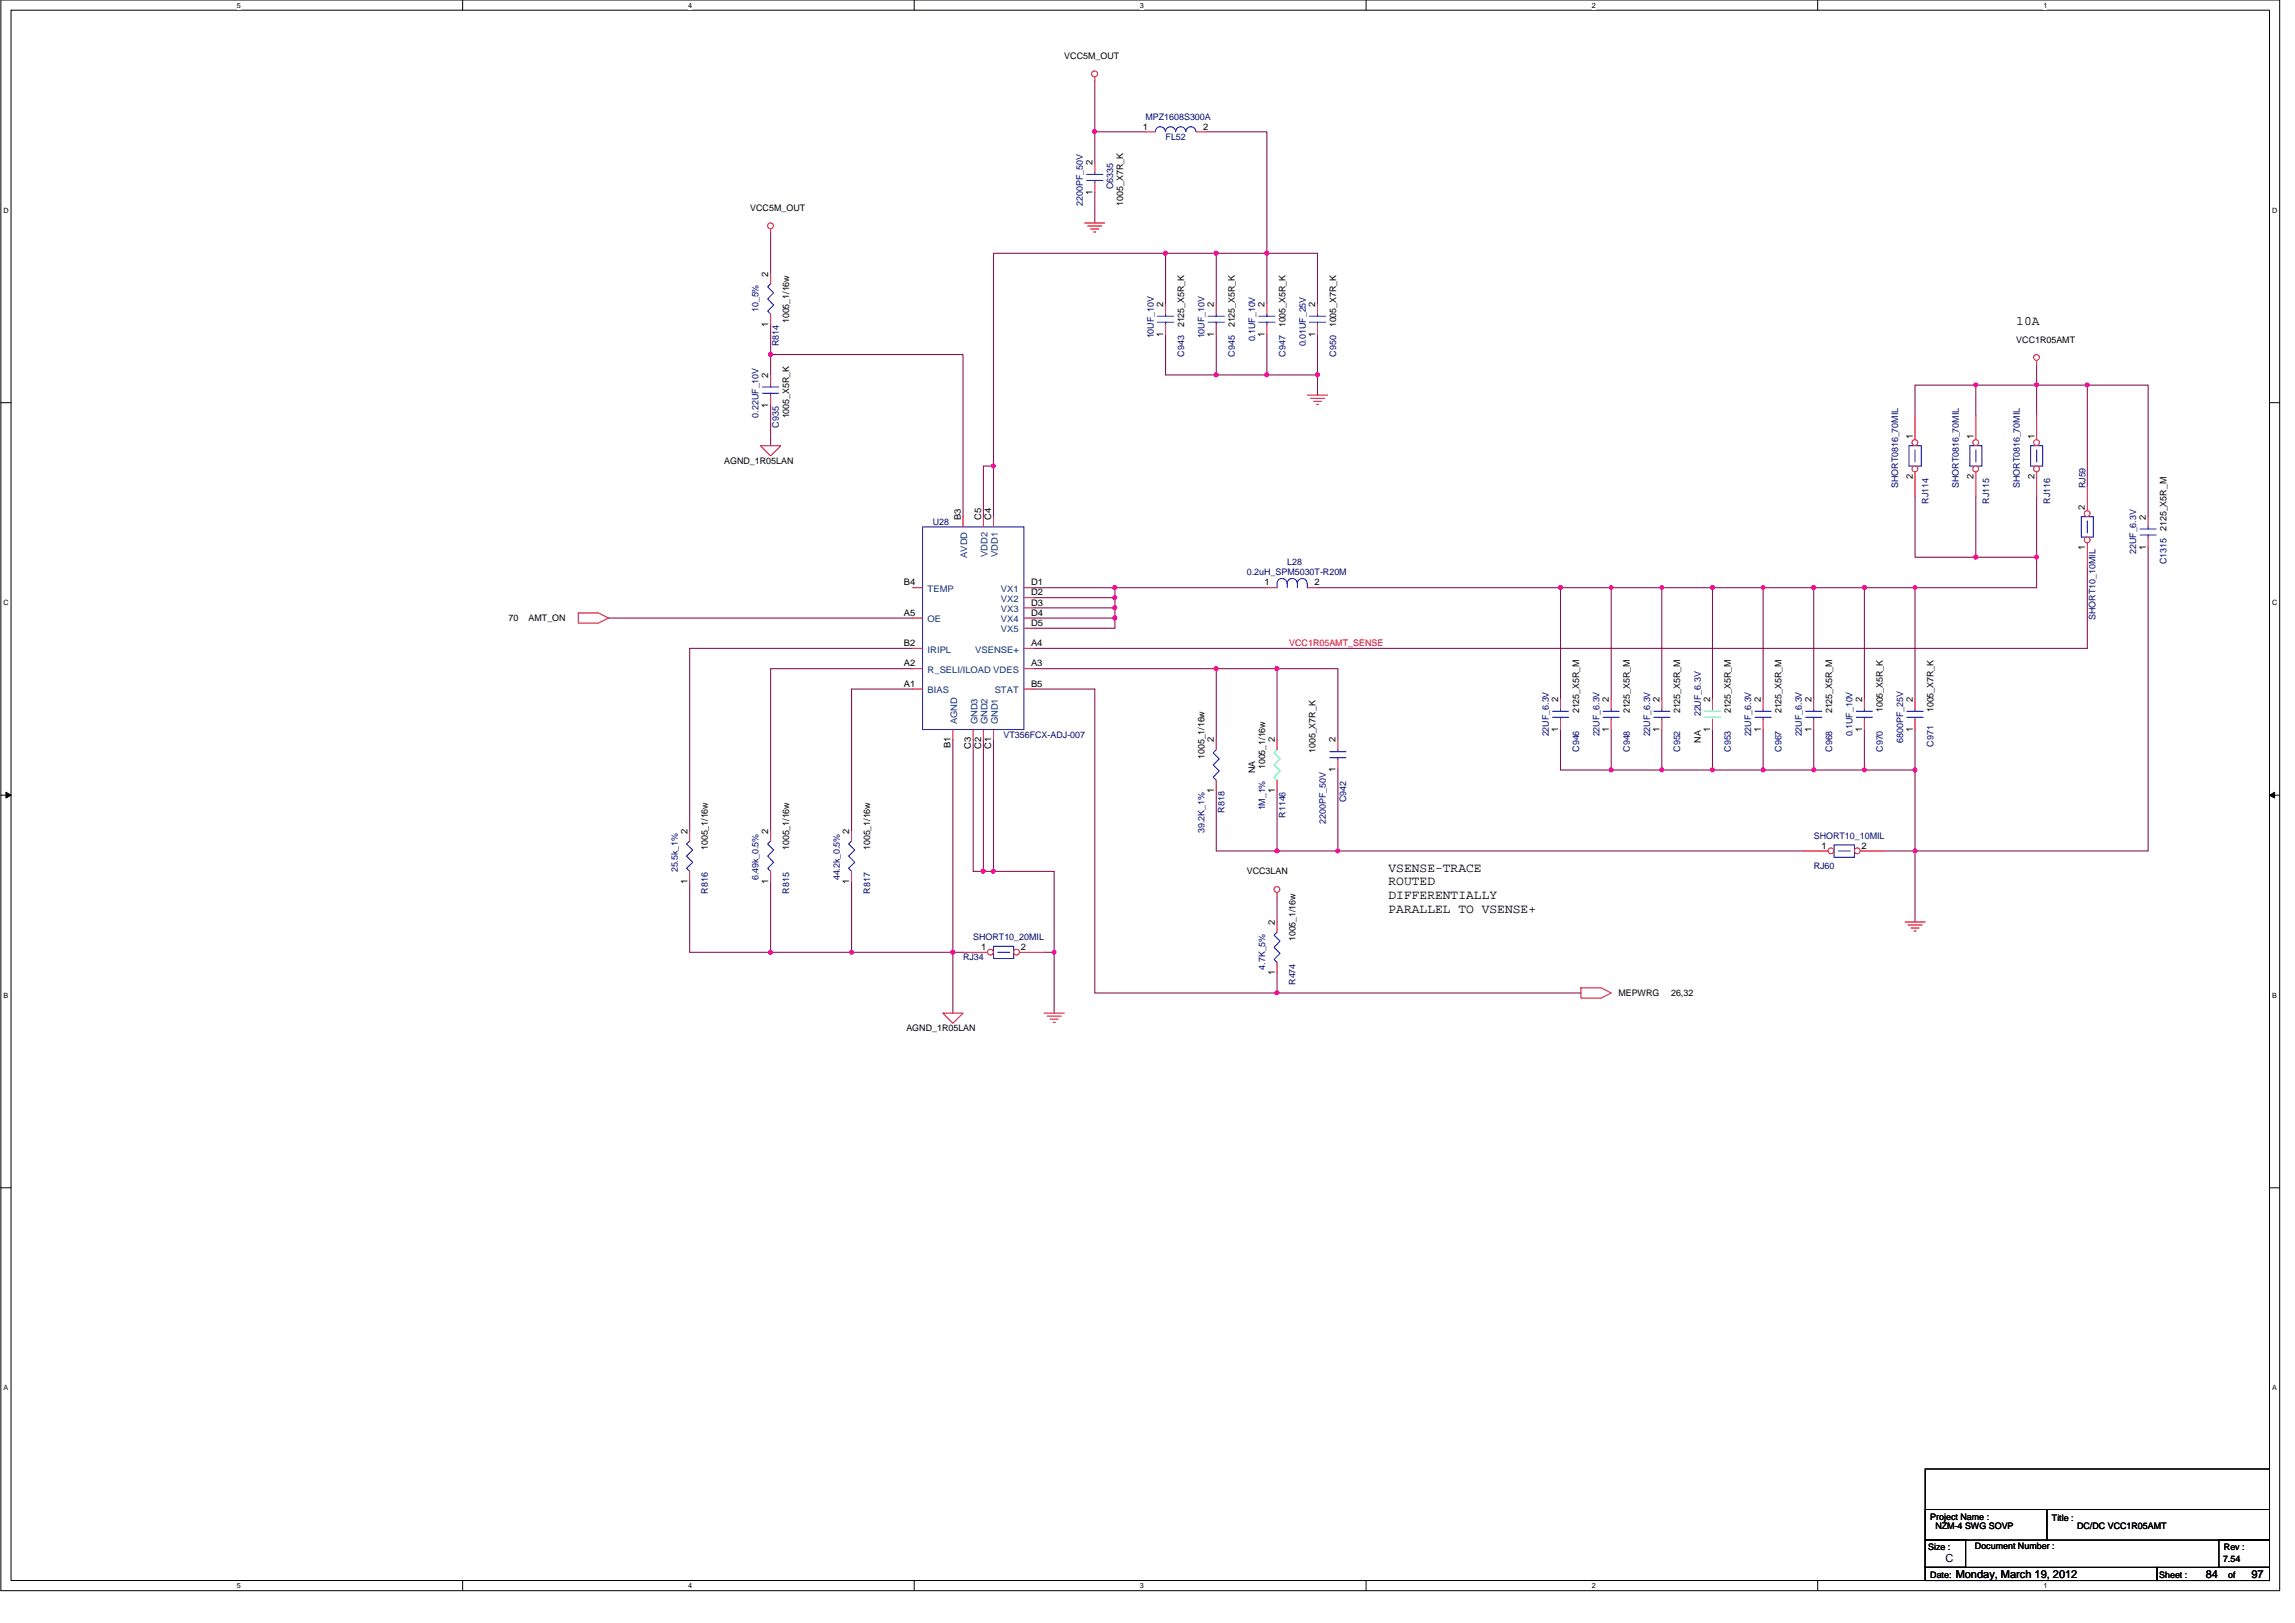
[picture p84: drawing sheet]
<svg xmlns="http://www.w3.org/2000/svg" width="420mm" height="297mm" viewBox="0 0 420 297" stroke-linecap="round" stroke-linejoin="round" font-family="sans-serif">
<defs><g id="words">
<g font-size="2.4">
<text x="369.1" y="59.4">10A</text>
<text x="254.2" y="159.5">VSENSE-TRACE</text>
<text x="254.2" y="162.1">ROUTED</text>
<text x="254.2" y="164.6">DIFFERENTIALLY</text>
<text x="254.2" y="167.1">PARALLEL TO VSENSE+</text>
</g>
<g font-size="2">
<text x="356.2" y="285.8">C</text>
<text x="358" y="288.8">Monday, March 19, 2012</text>
<text x="403.8" y="288.8">84</text>
<text x="412.2" y="288.8">97</text>
</g>
<g font-size="1.7">
<text x="194.8" y="10.8">VCC5M_OUT</text>
<text x="209.2" y="23.7">1</text>
<text x="220.3" y="23.7">2</text>
<text x="200" y="35.7" transform="rotate(-90 200 35.7)">1</text>
<text x="200" y="30.2" transform="rotate(-90 200 30.2)">2</text>
<text x="137.4" y="38.6">VCC5M_OUT</text>
<text x="205.6" y="37.6" transform="rotate(-90 205.6 37.6)">1005_X7R_K</text>
<text x="140.7" y="50.6" transform="rotate(-90 140.7 50.6)">2</text>
<text x="140.7" y="59.8" transform="rotate(-90 140.7 59.8)">1</text>
<text x="144.5" y="59.1" transform="rotate(-90 144.5 59.1)">1005_1/16w</text>
<text x="213" y="56.2" transform="rotate(-90 213 56.2)">2</text>
<text x="216.8" y="59.9" transform="rotate(-90 216.8 59.9)">2125_X5R_K</text>
<text x="222.2" y="56.2" transform="rotate(-90 222.2 56.2)">2</text>
<text x="226" y="59.9" transform="rotate(-90 226 59.9)">2125_X5R_K</text>
<text x="231.5" y="56.2" transform="rotate(-90 231.5 56.2)">2</text>
<text x="235.3" y="59.9" transform="rotate(-90 235.3 59.9)">1005_X5R_K</text>
<text x="240.8" y="56.2" transform="rotate(-90 240.8 56.2)">2</text>
<text x="244.6" y="59.9" transform="rotate(-90 244.6 59.9)">1005_X7R_K</text>
<text x="213" y="61.6" transform="rotate(-90 213 61.6)">1</text>
<text x="222.2" y="61.6" transform="rotate(-90 222.2 61.6)">1</text>
<text x="231.5" y="61.6" transform="rotate(-90 231.5 61.6)">1</text>
<text x="240.8" y="61.6" transform="rotate(-90 240.8 61.6)">1</text>
<text x="369.1" y="62.7">VCC1R05AMT</text>
<text x="140.7" y="69.2" transform="rotate(-90 140.7 69.2)">2</text>
<text x="140.7" y="74.6" transform="rotate(-90 140.7 74.6)">1</text>
<text x="144.5" y="76.6" transform="rotate(-90 144.5 76.6)">1005_X5R_K</text>
<text x="350.2" y="80.3" transform="rotate(-90 350.2 80.3)">1</text>
<text x="361.3" y="80.3" transform="rotate(-90 361.3 80.3)">1</text>
<text x="372.4" y="80.3" transform="rotate(-90 372.4 80.3)">1</text>
<text x="132.6" y="84.9">AGND_1R05LAN</text>
<text x="350.2" y="87.6" transform="rotate(-90 350.2 87.6)">2</text>
<text x="361.3" y="87.6" transform="rotate(-90 361.3 87.6)">2</text>
<text x="372.4" y="87.6" transform="rotate(-90 372.4 87.6)">2</text>
<text x="175.9" y="95.1" transform="rotate(-90 175.9 95.1)">B3</text>
<text x="179.6" y="95.1" transform="rotate(-90 179.6 95.1)">C5</text>
<text x="181.5" y="95.1" transform="rotate(-90 181.5 95.1)">C4</text>
<text x="381.7" y="93.3" transform="rotate(-90 381.7 93.3)">2</text>
<text x="392.8" y="95.1" transform="rotate(-90 392.8 95.1)">2</text>
<text x="381.7" y="100.6" transform="rotate(-90 381.7 100.6)">1</text>
<text x="392.8" y="100.6" transform="rotate(-90 392.8 100.6)">1</text>
<text x="396.7" y="97.2" transform="rotate(-90 396.7 97.2)">2125_X5R_M</text>
<text x="165.5" y="107.1">B4</text>
<text x="188.8" y="107.1">D1</text>
<text x="231.5" y="107.1">1</text>
<text x="240.7" y="107.1">2</text>
<text x="93.1" y="113.7">70</text>
<text x="96.8" y="113.7">AMT_ON</text>
<text x="165.5" y="112.7">A5</text>
<text x="188.8" y="109">D2</text>
<text x="188.8" y="110.8">D3</text>
<text x="188.8" y="112.7">D4</text>
<text x="165.5" y="118.2">B2</text>
<text x="188.8" y="118.2">A4</text>
<text x="188.8" y="114.6">D5</text>
<text x="165.5" y="122">A2</text>
<text x="165.5" y="125.7">A1</text>
<text x="188.8" y="122">A3</text>
<text x="188.8" y="125.7">B5</text>
<text x="285.3" y="128.5" transform="rotate(-90 285.3 128.5)">2</text>
<text x="289.1" y="130.6" transform="rotate(-90 289.1 130.6)">2125_X5R_M</text>
<text x="294.5" y="128.5" transform="rotate(-90 294.5 128.5)">2</text>
<text x="298.4" y="130.6" transform="rotate(-90 298.4 130.6)">2125_X5R_M</text>
<text x="303.8" y="128.5" transform="rotate(-90 303.8 128.5)">2</text>
<text x="307.6" y="130.6" transform="rotate(-90 307.6 130.6)">2125_X5R_M</text>
<text x="313.1" y="128.5" transform="rotate(-90 313.1 128.5)">2</text>
<text x="316.9" y="130.6" transform="rotate(-90 316.9 130.6)">2125_X5R_M</text>
<text x="322.4" y="128.5" transform="rotate(-90 322.4 128.5)">2</text>
<text x="326.2" y="130.6" transform="rotate(-90 326.2 130.6)">2125_X5R_M</text>
<text x="331.6" y="128.5" transform="rotate(-90 331.6 128.5)">2</text>
<text x="335.4" y="130.6" transform="rotate(-90 335.4 130.6)">2125_X5R_M</text>
<text x="340.9" y="128.5" transform="rotate(-90 340.9 128.5)">2</text>
<text x="344.7" y="130.3" transform="rotate(-90 344.7 130.3)">1005_X5R_K</text>
<text x="350.2" y="128.5" transform="rotate(-90 350.2 128.5)">2</text>
<text x="354" y="130.3" transform="rotate(-90 354 130.3)">1005_X7R_K</text>
<text x="174" y="136.9" transform="rotate(-90 174 136.9)">B1</text>
<text x="177.7" y="137" transform="rotate(-90 177.7 137)">C3</text>
<text x="179.6" y="137" transform="rotate(-90 179.6 137)">C2</text>
<text x="181.5" y="137" transform="rotate(-90 181.5 137)">C1</text>
<text x="222.2" y="135.9" transform="rotate(-90 222.2 135.9)">2</text>
<text x="233.4" y="135.9" transform="rotate(-90 233.4 135.9)">2</text>
<text x="240.9" y="137.8" transform="rotate(-90 240.9 137.8)">1005_X7R_K</text>
<text x="244.5" y="135.9" transform="rotate(-90 244.5 135.9)">2</text>
<text x="285.3" y="133.9" transform="rotate(-90 285.3 133.9)">1</text>
<text x="294.5" y="133.9" transform="rotate(-90 294.5 133.9)">1</text>
<text x="303.8" y="133.9" transform="rotate(-90 303.8 133.9)">1</text>
<text x="311.4" y="135.9" transform="rotate(-90 311.4 135.9)">NA</text>
<text x="313.1" y="133.9" transform="rotate(-90 313.1 133.9)">1</text>
<text x="322.4" y="133.9" transform="rotate(-90 322.4 133.9)">1</text>
<text x="331.6" y="133.9" transform="rotate(-90 331.6 133.9)">1</text>
<text x="340.9" y="133.9" transform="rotate(-90 340.9 133.9)">1</text>
<text x="350.2" y="133.9" transform="rotate(-90 350.2 133.9)">1</text>
<text x="220.5" y="138.9" transform="rotate(-90 220.5 138.9)">1005_1/16w</text>
<text x="229.8" y="141.5" transform="rotate(-90 229.8 141.5)">NA</text>
<text x="231.6" y="140.8" transform="rotate(-90 231.6 140.8)">1005_1/16w</text>
<text x="244.5" y="141.4" transform="rotate(-90 244.5 141.4)">1</text>
<text x="222.2" y="145.1" transform="rotate(-90 222.2 145.1)">1</text>
<text x="233.4" y="145.1" transform="rotate(-90 233.4 145.1)">1</text>
<text x="125.8" y="152.6" transform="rotate(-90 125.8 152.6)">2</text>
<text x="129.6" y="155.6" transform="rotate(-90 129.6 155.6)">1005_1/16w</text>
<text x="140.7" y="152.6" transform="rotate(-90 140.7 152.6)">2</text>
<text x="144.5" y="155.6" transform="rotate(-90 144.5 155.6)">1005_1/16w</text>
<text x="155.5" y="152.6" transform="rotate(-90 155.5 152.6)">2</text>
<text x="159.3" y="155.6" transform="rotate(-90 159.3 155.6)">1005_1/16w</text>
<text x="333.5" y="155.3">1</text>
<text x="340.8" y="155.3">2</text>
<text x="125.8" y="161.8" transform="rotate(-90 125.8 161.8)">1</text>
<text x="140.7" y="161.8" transform="rotate(-90 140.7 161.8)">1</text>
<text x="155.5" y="161.8" transform="rotate(-90 155.5 161.8)">1</text>
<text x="228.3" y="160">VCC3LAN</text>
<text x="179.6" y="173.9">1</text>
<text x="186.9" y="173.9">2</text>
<text x="233.4" y="169.3" transform="rotate(-90 233.4 169.3)">2</text>
<text x="237.2" y="172.3" transform="rotate(-90 237.2 172.3)">1005_1/16w</text>
<text x="233.4" y="178.4" transform="rotate(-90 233.4 178.4)">1</text>
<text x="296.3" y="182.3">MEPWRG</text>
<text x="305.9" y="182.3">26,32</text>
<text x="165.9" y="188.8">AGND_1R05LAN</text>
<text x="353.4" y="278.1">Project Name :</text>
<text x="354.3" y="279.8">NZM-4 SWG SOVP</text>
<text x="375.7" y="278.3">Title :</text>
<text x="380.3" y="279.8">DC/DC VCC1R05AMT</text>
<text x="353" y="283.7">Size :</text>
<text x="361.6" y="283.5">Document Number :</text>
<text x="407" y="285.9">7.54</text>
<text x="407.1" y="283.7">Rev :</text>
<text x="353.4" y="288.7">Date:</text>
<text x="395.3" y="288.7">Sheet :</text>
<text x="407.9" y="288.7">of</text>
</g>
<g font-size="1.7" fill="#000080">
<text x="209.7" y="21.9">MPZ1608S300A</text>
<text x="213.4" y="25.6">FL52</text>
<text x="203.8" y="34.7" transform="rotate(-90 203.8 34.7)">C6335</text>
<text x="198.2" y="37.6" transform="rotate(-90 198.2 37.6)">2200PF_50V</text>
<text x="138.9" y="57.1" transform="rotate(-90 138.9 57.1)">10_5%</text>
<text x="142.6" y="63.4" transform="rotate(-90 142.6 63.4)">R814</text>
<text x="211.2" y="61.9" transform="rotate(-90 211.2 61.9)">10UF_10V</text>
<text x="216.8" y="65.3" transform="rotate(-90 216.8 65.3)">C943</text>
<text x="220.5" y="61.9" transform="rotate(-90 220.5 61.9)">10UF_10V</text>
<text x="226" y="65.3" transform="rotate(-90 226 65.3)">C945</text>
<text x="229.8" y="62.5" transform="rotate(-90 229.8 62.5)">0.1UF_10V</text>
<text x="235.3" y="65.3" transform="rotate(-90 235.3 65.3)">C947</text>
<text x="239" y="63.4" transform="rotate(-90 239 63.4)">0.01UF_25V</text>
<text x="244.6" y="65.3" transform="rotate(-90 244.6 65.3)">C950</text>
<text x="138.9" y="76.4" transform="rotate(-90 138.9 76.4)">0.22UF_10V</text>
<text x="142.6" y="78.3" transform="rotate(-90 142.6 78.3)">C935</text>
<text x="347.5" y="89.4" transform="rotate(-90 347.5 89.4)">SHORT0816_70MIL</text>
<text x="358.6" y="89.4" transform="rotate(-90 358.6 89.4)">SHORT0816_70MIL</text>
<text x="369.8" y="89.4" transform="rotate(-90 369.8 89.4)">SHORT0816_70MIL</text>
<text x="381.8" y="89.4" transform="rotate(-90 381.8 89.4)">RJ59</text>
<text x="353" y="92.2" transform="rotate(-90 353 92.2)">RJ114</text>
<text x="364.2" y="92.2" transform="rotate(-90 364.2 92.2)">RJ115</text>
<text x="375.3" y="92.2" transform="rotate(-90 375.3 92.2)">RJ116</text>
<text x="170.8" y="96.1">U28</text>
<text x="391.1" y="101.4" transform="rotate(-90 391.1 101.4)">22UF_6.3V</text>
<text x="228.3" y="105.3">0.2uH_SPM5030T-R20M</text>
<text x="235.7" y="103.5">L28</text>
<text x="396.7" y="103.3" transform="rotate(-90 396.7 103.3)">C1315</text>
<text x="383.7" y="113.5" transform="rotate(-90 383.7 113.5)">SHORT10_10MIL</text>
<text x="311.4" y="131.1" transform="rotate(-90 311.4 131.1)">22UF_6.3V</text>
<text x="183.7" y="135">VT356FCX-ADJ-007</text>
<text x="283.5" y="134.8" transform="rotate(-90 283.5 134.8)">22UF_6.3V</text>
<text x="289.1" y="137.6" transform="rotate(-90 289.1 137.6)">C946</text>
<text x="292.8" y="134.8" transform="rotate(-90 292.8 134.8)">22UF_6.3V</text>
<text x="298.4" y="137.6" transform="rotate(-90 298.4 137.6)">C948</text>
<text x="302.1" y="134.8" transform="rotate(-90 302.1 134.8)">22UF_6.3V</text>
<text x="307.6" y="137.6" transform="rotate(-90 307.6 137.6)">C952</text>
<text x="316.9" y="137.6" transform="rotate(-90 316.9 137.6)">C953</text>
<text x="320.6" y="134.8" transform="rotate(-90 320.6 134.8)">22UF_6.3V</text>
<text x="326.2" y="137.6" transform="rotate(-90 326.2 137.6)">C967</text>
<text x="329.9" y="134.8" transform="rotate(-90 329.9 134.8)">22UF_6.3V</text>
<text x="335.4" y="137.6" transform="rotate(-90 335.4 137.6)">C968</text>
<text x="339.2" y="134.8" transform="rotate(-90 339.2 134.8)">0.1UF_10V</text>
<text x="344.7" y="137.6" transform="rotate(-90 344.7 137.6)">C970</text>
<text x="348.4" y="135.9" transform="rotate(-90 348.4 135.9)">6800PF_25V</text>
<text x="354" y="136.7" transform="rotate(-90 354 136.7)">C971</text>
<text x="224.2" y="148.7" transform="rotate(-90 224.2 148.7)">R818</text>
<text x="231.6" y="148.3" transform="rotate(-90 231.6 148.3)">1M_1%</text>
<text x="235.3" y="149.6" transform="rotate(-90 235.3 149.6)">R1146</text>
<text x="246.5" y="146.9" transform="rotate(-90 246.5 146.9)">C942</text>
<text x="220.5" y="152.4" transform="rotate(-90 220.5 152.4)">39.2K_1%</text>
<text x="242.7" y="150.7" transform="rotate(-90 242.7 150.7)">2200PF_50V</text>
<text x="332.1" y="153.5">SHORT10_10MIL</text>
<text x="124.1" y="159.6" transform="rotate(-90 124.1 159.6)">25.5k_1%</text>
<text x="138.9" y="161.1" transform="rotate(-90 138.9 161.1)">6.49k_0.5%</text>
<text x="153.7" y="161.1" transform="rotate(-90 153.7 161.1)">44.2k_0.5%</text>
<text x="332.1" y="159.1">RJ60</text>
<text x="129.6" y="163.5" transform="rotate(-90 129.6 163.5)">R816</text>
<text x="144.5" y="163.5" transform="rotate(-90 144.5 163.5)">R815</text>
<text x="159.3" y="163.5" transform="rotate(-90 159.3 163.5)">R817</text>
<text x="178.2" y="172.1">SHORT10_20MIL</text>
<text x="176.3" y="175.8">RJ34</text>
<text x="231.6" y="177.5" transform="rotate(-90 231.6 177.5)">4.7K_5%</text>
<text x="237.2" y="180.3" transform="rotate(-90 237.2 180.3)">R474</text>
</g>
<g font-size="1.7" fill="#004080">
<text x="180.8" y="101.9" transform="rotate(-90 180.8 101.9)">VDD2</text>
<text x="182.7" y="101.9" transform="rotate(-90 182.7 101.9)">VDD1</text>
<text x="177.1" y="102.1" transform="rotate(-90 177.1 102.1)">AVDD</text>
<text x="169.8" y="108.3">TEMP</text>
<text x="169.8" y="113.9">OE</text>
<text x="183.2" y="108.3">VX1</text>
<text x="183.2" y="110.2">VX2</text>
<text x="183.2" y="112">VX3</text>
<text x="183.2" y="113.9">VX4</text>
<text x="169.8" y="119.4">IRIPL</text>
<text x="178.6" y="119.4">VSENSE+</text>
<text x="183.2" y="115.7">VX5</text>
<text x="169.8" y="123.1">R_SELI/ILOAD VDES</text>
<text x="169.8" y="126.9">BIAS</text>
<text x="182.1" y="126.9">STAT</text>
<text x="175.2" y="132.6" transform="rotate(-90 175.2 132.6)">AGND</text>
<text x="178.9" y="132.6" transform="rotate(-90 178.9 132.6)">GND3</text>
<text x="180.8" y="132.6" transform="rotate(-90 180.8 132.6)">GND2</text>
<text x="182.7" y="132.6" transform="rotate(-90 182.7 132.6)">GND1</text>
</g>
<text font-size="1.7" fill="#f00" x="236" y="118.3">VCC1R05AMT_SENSE</text>
<g font-size="1.3">
<text x="43.3" y="1.4">5</text>
<text x="126" y="1.4">4</text>
<text x="208.7" y="1.4">3</text>
<text x="291.4" y="1.4">2</text>
<text x="374.1" y="1.4">1</text>
<text x=".6" y="38.9">D</text>
<text x="416" y="38.9">D</text>
<text x=".6" y="110.8">C</text>
<text x="416" y="110.8">C</text>
<text x=".6" y="182.6">B</text>
<text x="416" y="182.6">B</text>
<text x=".6" y="254.5">A</text>
<text x="416" y="254.5">A</text>
<text x="43.3" y="290.7">5</text>
<text x="126" y="290.7">4</text>
<text x="208.7" y="290.7">3</text>
<text x="291.4" y="290.7">2</text>
<text x="374.1" y="290.7">1</text>
</g>
</g></defs>
<path d="M.2 0h417.2v291.1h-417.2zM2 1.9h413.5v287.4h-413.5z" fill="none" stroke="#000" stroke-width=".18"/>
<g fill="#fff">
<path d="M43.3 .2h.8v1.5h-.8z"/>
<path d="M43.3 289.5h.8v1.5h-.8z"/>
</g>
<path d="M84.7 0v1.9M84.7 289.3v1.8" fill="none" stroke="#000" stroke-width=".18"/>
<g fill="#fff">
<path d="M126 .2h.7v1.5h-.7z"/>
<path d="M126 289.5h.7v1.5h-.7z"/>
</g>
<path d="M167.4 0v1.9M167.4 289.3v1.8" fill="none" stroke="#000" stroke-width=".18"/>
<g fill="#fff">
<path d="M208.7 .2h.7v1.5h-.7z"/>
<path d="M208.7 289.5h.7v1.5h-.7z"/>
</g>
<path d="M250.1 0v1.9M250.1 289.3v1.8" fill="none" stroke="#000" stroke-width=".18"/>
<g fill="#fff">
<path d="M291.4 .2h.7v1.5h-.7z"/>
<path d="M291.4 289.5h.7v1.5h-.7z"/>
</g>
<path d="M332.8 0v1.9M332.8 289.3v1.8" fill="none" stroke="#000" stroke-width=".18"/>
<g fill="#fff">
<path d="M374.1 .2h.7v1.5h-.7z"/>
<path d="M374.1 289.5h.7v1.5h-.7z"/>
<path d="M.6 37.8h1v1.4h-1z"/>
<path d="M416 37.8h.9v1.4h-.9z"/>
<path d="M.6 109.6h1v1.5h-1z"/>
<path d="M416 109.6h.9v1.5h-.9z"/>
</g>
<path d="M.2 73.7h1.8M415.5 73.7h1.9" fill="none" stroke="#000" stroke-width=".18"/>
<g fill="#fff">
<path d="M.6 181.4h.9v1.5h-.9z"/>
<path d="M416 181.4h.8v1.5h-.8z"/>
</g>
<path d="M.2 145.5h1.8M415.5 145.5h1.9" fill="none" stroke="#000" stroke-width=".18"/>
<path d="M1.1 145l.9 .5-.9 .5zM415.5 145.5l.9-.5v1z" fill="#000" stroke="#000" stroke-width=".18"/>
<g fill="#fff">
<path d="M.6 253.3h.8v1.5h-.8z"/>
<path d="M416 253.3h.8v1.5h-.8z"/>
</g>
<path d="M.2 217.4h1.8M415.5 217.4h1.9M352.5 276.3h22.2v5.6h-22.2zM352.5 268.9h63v20.4h-63zM374.7 276.3h40.8v5.6h-40.8zM352.5 281.9h7.4v5h-7.4zM352.5 286.9h42.4v2.4h-42.4zM394.9 286.9h20.6v2.4h-20.6zM406.2 281.9h9.3v5h-9.3z" fill="none" stroke="#000" stroke-width=".18"/>
<g fill="none" stroke="#800040" stroke-width=".18">
<path d="M200.4 14.9v9.2h9.3M200.4 35.2v5.6M200.4 24.1v5.6M220.8 24.1h11.1v22.3M141.1 42.7v7.4M141.1 59.4v5.5M213.4 46.4h-31.5v38.9M213.4 46.4v9.2M213.4 46.4h9.3M222.7 46.4h9.2M222.7 46.4v9.2M231.9 46.4v9.2"/>
<path d="M231.9 46.4h9.3v9.2M141.1 64.9h35.2v29.7M141.1 64.9v3.7M141.1 74.2v7.4M213.4 61.2v7.4h9.3M222.7 68.6h9.2M222.7 61.2v7.4M231.9 61.2v7.4M231.9 68.6h9.3M241.2 68.6v3.7M241.2 61.2v7.4M361.7 70.5h-11.1v5.5"/>
<path d="M361.7 70.5v5.5M361.7 70.5h11.2M372.9 70.5h9.2M372.9 70.5v5.5M372.9 66.8v3.7M382.1 70.5v18.5M382.1 70.5h11.2v24.1M181.9 85.3v9.3M181.9 85.3h-1.9v9.3M350.6 90.8v11.2h11.1M361.7 90.8v11.2M372.9 90.8v11.2"/>
<path d="M111.4 113.1h55.6M167 118.7h-40.7v33.4M189.3 113.1h14.8M189.3 111.3h14.8M189.3 109.4h14.8M189.3 107.6h14.8M204.1 113.1v1.9h-14.8M204.1 109.4v1.9M204.1 107.6v1.8M204.1 111.3v1.8M204.1 107.6h27.8M241.2 107.6h44.5v20.3"/>
<path d="M285.7 107.6h9.3M295 107.6v20.3M295 107.6h9.2M304.2 107.6h9.3M304.2 107.6v20.3M313.5 107.6v20.3M313.5 107.6h9.3M322.8 107.6h9.3M322.8 107.6v20.3M332.1 107.6v20.3M332.1 107.6h9.2M341.3 107.6h9.3"/>
<path d="M341.3 107.6v20.3M350.6 107.6v20.3M361.7 102h11.2M372.9 102v5.6h-22.3M382.1 103.8v14.9h-192.8M393.3 100.1v55.6h-42.7M167 122.4h-25.9v29.7M167 126.1h-11.1v26M174.4 135.4v38.9M178.2 135.4v24.1h1.8M180 135.4v24.1M181.9 135.4v24.1"/>
<path d="M189.3 126.1h11.1v55.6h33.4M189.3 122.4h33.4M222.7 122.4h11.1M222.7 122.4v13M233.8 122.4h11.1v13M233.8 122.4v13M285.7 133.5v7.4h9.3M295 133.5v7.4h9.2M304.2 133.5v7.4M313.5 133.5v7.4M322.8 133.5v7.4M332.1 133.5v7.4"/>
<path d="M341.3 133.5v7.4M350.6 133.5v7.4h-9.3M180 159.5h1.9M181.9 159.5h11.1v14.8M222.7 144.7v11h11.1M233.8 155.7h11.1M233.8 144.7v11M244.9 155.7h85.3M244.9 140.9v14.8M304.2 140.9h9.3M313.5 140.9h9.3M322.8 140.9h9.3"/>
<path d="M332.1 140.9h9.2M345 155.7h5.6M350.6 155.7v13M350.6 140.9v14.8M126.3 161.3v13h14.8M141.1 161.3v13M141.1 174.3h14.8M155.9 174.3h18.5M155.9 161.3v13M174.4 174.3h1.9M174.4 174.3v11.1M191.2 174.3h1.8"/>
<path d="M193 174.3v11.1M233.8 164.1v4.6M233.8 178v3.7M233.8 181.7h55.6"/>
</g>
<g fill="#f0f" stroke="#f0f" stroke-width=".18">
<circle cx="141.1" cy="64.9" r=".37"/>
<circle cx="241.2" cy="68.6" r=".37"/>
<circle cx="222.6" cy="46.3" r=".37"/>
<circle cx="231.9" cy="46.3" r=".37"/>
<circle cx="204.1" cy="107.5" r=".36"/>
<circle cx="204.1" cy="113.1" r=".37"/>
<circle cx="372.8" cy="102" r=".37"/>
<circle cx="361.7" cy="102" r=".37"/>
<circle cx="372.8" cy="70.4" r=".36"/>
<circle cx="233.8" cy="122.4" r=".37"/>
<circle cx="295" cy="140.9" r=".35"/>
<circle cx="304.2" cy="140.9" r=".35"/>
<circle cx="313.5" cy="140.9" r=".35"/>
<circle cx="233.8" cy="181.7" r=".36"/>
<circle cx="322.8" cy="140.9" r=".35"/>
<circle cx="180" cy="159.4" r=".37"/>
<circle cx="181.8" cy="159.4" r=".35"/>
<circle cx="155.9" cy="174.3" r=".34"/>
<circle cx="193" cy="174.3" r=".34"/>
<circle cx="174.4" cy="174.3" r=".34"/>
<circle cx="244.9" cy="155.7" r=".36"/>
<circle cx="181.8" cy="85.3" r=".35"/>
<circle cx="350.6" cy="155.7" r=".34"/>
<circle cx="350.6" cy="140.9" r=".35"/>
<circle cx="285.7" cy="107.5" r=".34"/>
<circle cx="350.6" cy="107.5" r=".34"/>
<circle cx="295" cy="107.5" r=".34"/>
<circle cx="304.2" cy="107.5" r=".34"/>
<circle cx="322.8" cy="107.5" r=".34"/>
<circle cx="332" cy="107.5" r=".34"/>
<circle cx="204.1" cy="109.4" r=".36"/>
<circle cx="313.5" cy="107.5" r=".34"/>
<circle cx="141.1" cy="174.3" r=".36"/>
<circle cx="204.1" cy="111.2" r=".37"/>
<circle cx="222.6" cy="122.4" r=".37"/>
<circle cx="233.8" cy="155.7" r=".36"/>
<circle cx="341.3" cy="107.5" r=".34"/>
<circle cx="341.3" cy="140.9" r=".35"/>
<circle cx="332" cy="140.9" r=".35"/>
<circle cx="361.7" cy="70.4" r=".36"/>
<circle cx="213.4" cy="46.3" r=".37"/>
<circle cx="231.9" cy="68.6" r=".37"/>
<circle cx="222.6" cy="68.6" r=".37"/>
<circle cx="382.1" cy="70.4" r=".36"/>
<circle cx="200.4" cy="24.1" r=".34"/>
</g>
<g fill="none" stroke="#f00" stroke-width=".18">
<path d="M200.4 14.1v.8M141.1 41.9v.8M198.6 40.8h3.7M199.1 41.4h2.6M199.7 41.9h1.5M200.2 42.5h.4M213.4 59.4v1.8M213.4 55.6v1.9M239.3 72.3h3.8M239.9 72.9h2.6M240.5 73.4h1.5M241 74h.4"/>
<path d="M372.9 66v.8M139.2 81.6h3.7l-1.8 1.8zM393.3 98.3v1.8M393.3 94.6v1.8M105.9 112.2h3.6l1.9 .9-1.9 .9h-3.6zM222.7 135.4v1.8M332.1 131.7v1.8M332.1 127.9v1.9M222.7 142.8v1.9M233.8 163.4v.7M348.8 168.7h3.7M349.3 169.3h2.6"/>
<path d="M349.9 169.8h1.5M350.4 170.4h.4M172.6 185.4h3.7l-1.9 1.9zM191.2 185.4h3.6M191.7 186h2.6M192.3 186.5h1.4M192.8 187.1h.4M289.4 180.8h3.7l1.9 .9-1.9 1h-3.7z"/>
<circle cx="200.4" cy="13.5" r=".55"/>
<circle cx="141.1" cy="41.3" r=".54"/>
<circle cx="372.8" cy="65.4" r=".54"/>
<circle cx="233.8" cy="162.8" r=".54"/>
</g>
<g fill="none" stroke="#00f" stroke-width=".18">
<path d="M211.9 57.9h3M211.9 59h3M213.4 59v.4M213.4 57.5v.4M349.5 81.6h2.2v3.7h-2.2zM350.6 82.3v2.2M391.8 96.8h2.9M391.8 97.9h2.9M393.3 97.9v.4M393.3 96.4v.4M222.7 137.2l-.6 .6 1.1 1.1-1.1 1.1 1.1 1.1-1.1 1.1 .6 .6M330.6 130.2h2.9"/>
<path d="M330.6 131.3h2.9M332.1 131.3v.4M332.1 129.8v.4"/>
</g>
<circle cx="350.6" cy="81" r=".54" fill="#fff" stroke="#f00" stroke-width=".18"/>
<path d="M350.6 76v4.5" fill="none" stroke="#f00" stroke-width=".18"/>
<circle cx="350.6" cy="85.8" r=".54" fill="#fff" stroke="#f00" stroke-width=".18"/>
<path d="M350.6 86.4v4.4" fill="none" stroke="#f00" stroke-width=".18"/>
<path d="M371.8 81.6h2.2v3.7h-2.2zM372.9 82.3v2.2" fill="none" stroke="#00f" stroke-width=".18"/>
<circle cx="372.8" cy="81" r=".54" fill="#fff" stroke="#f00" stroke-width=".18"/>
<path d="M372.9 76v4.5" fill="none" stroke="#f00" stroke-width=".18"/>
<circle cx="372.8" cy="85.8" r=".54" fill="#fff" stroke="#f00" stroke-width=".18"/>
<path d="M372.9 86.4v4.4" fill="none" stroke="#f00" stroke-width=".18"/>
<path d="M181.9 173.2h3.7v2.2h-3.7zM182.6 174.3h2.3" fill="none" stroke="#00f" stroke-width=".18"/>
<circle cx="181.3" cy="174.3" r=".54" fill="#fff" stroke="#f00" stroke-width=".18"/>
<path d="M176.3 174.3h4.5" fill="none" stroke="#f00" stroke-width=".18"/>
<circle cx="186.1" cy="174.3" r=".54" fill="#fff" stroke="#f00" stroke-width=".18"/>
<g fill="none" stroke="#f00" stroke-width=".18">
<path d="M200.4 33.4v1.8M200.4 29.7v1.8M209.7 24.1h1.8M219 24.1h1.8M141.1 57.5v1.9M141.1 50.1v1.8M231.9 59.4v1.8M231.9 55.6v1.9M241.2 59.4v1.8M241.2 55.6v1.9M176.3 94.6v1.8M180 94.6v1.8"/>
<path d="M181.9 94.6v1.8M167 107.6h1.9M167 113.1h1.9M167 118.7h1.9M187.4 107.6h1.9M187.4 109.4h1.9M187.4 111.3h1.9M187.4 113.1h1.9M187.4 115h1.9M187.4 118.7h1.9M231.9 107.6h1.9M239.3 107.6h1.9"/>
<path d="M167 122.4h1.9M167 126.1h1.9M174.4 133.5v1.9M178.2 133.5v1.9M180 133.5v1.9M181.9 133.5v1.9M187.4 122.4h1.9M187.4 126.1h1.9M233.8 135.4v1.8M244.9 139.1v1.8M244.9 135.4v1.8M285.7 131.7v1.8"/>
<path d="M285.7 127.9v1.9M295 131.7v1.8M295 127.9v1.9M313.5 131.7v1.8M313.5 127.9v1.9M322.8 131.7v1.8M322.8 127.9v1.9M341.3 131.7v1.8M341.3 127.9v1.9M350.6 131.7v1.8M350.6 127.9v1.9M126.3 159.5v1.8"/>
<path d="M126.3 152.1v1.8M233.8 142.8v1.9M186.7 174.3h4.5M233.8 176.1v1.9M233.8 168.7v1.9"/>
</g>
<g fill="none" stroke="#00f" stroke-width=".18">
<path d="M199 33h2.9M199 31.9h2.9M200.4 33v.4M200.4 31.5v.4M213.3 24.1a.91 .91 0 0 0-.9-.9 .91 .91 0 0 0-.9 .9M215.2 24.1a.91 .91 0 0 0-.9-.9 .91 .91 0 0 0-.9 .9M217.1 24.1a.91 .91 0 0 0-.9-.9 .91 .91 0 0 0-.9 .9M218.9 24.1a.91 .91 0 0 0-.9-.9 .91 .91 0 0 0-.9 .9M141.1 51.9l-.6 .6 1.1 1.1-1.1 1.1 1.1 1.1-1.1 1.1 .6 .6M230.5 57.9h2.9M230.5 59h2.9M231.9 59v.4"/>
<path d="M231.9 57.5v.4M239.7 57.9h3M239.7 59h3M241.2 59v.4M241.2 57.5v.4M168.9 96.4h18.5v37.1h-18.5zM360.6 81.6h2.2v3.7h-2.2zM361.7 82.3v2.2M233.8 106.8a.91 .91 0 0 1 .9-.9 .91 .91 0 0 1 .9 .9M233.8 106.8v.8M235.7 106.8v.8M235.7 106.8a.91 .91 0 0 1 .9-.9 .91 .91 0 0 1 .9 .9"/>
<path d="M237.5 106.8a.89 .89 0 0 1 .9-.9 .89 .89 0 0 1 .9 .9M237.5 106.8v.8M239.3 106.8v.8M243.4 137.6h3M243.4 138.7h3M244.9 138.7v.4M244.9 137.2v.4M284.2 131.3h3M284.2 130.2h3M285.7 131.3v.4M285.7 129.8v.4M293.5 130.2h2.9"/>
<path d="M293.5 131.3h2.9M295 131.3v.4M295 129.8v.4M321.3 130.2h3M321.3 131.3h3M322.8 131.3v.4M322.8 129.8v.4M339.8 130.2h3M339.8 131.3h3M341.3 131.3v.4M341.3 129.8v.4M349.1 131.3h3"/>
<path d="M349.1 130.2h3M350.6 131.3v.4M350.6 129.8v.4M126.3 153.9l-.6 .6 1.1 1.1-1.1 1.1 1.1 1.1-1.1 1.1 .6 .6M233.8 170.6l-.6 .6 1.1 1.1-1.1 1.1 1.1 1.1-1.1 1.1 .6 .5"/>
</g>
<path d="M233.8 137.2l-.6 .6 1.1 1.1-1.1 1.1 1.1 1.1-1.1 1.1 .6 .6M312 130.2h3M312 131.3h3M313.5 131.3v.4M313.5 129.8v.4" fill="none" stroke="#00ff80" stroke-width=".18"/>
<circle cx="361.7" cy="81" r=".54" fill="#fff" stroke="#f00" stroke-width=".18"/>
<path d="M361.7 76v4.5" fill="none" stroke="#f00" stroke-width=".18"/>
<circle cx="361.7" cy="85.8" r=".54" fill="#fff" stroke="#f00" stroke-width=".18"/>
<path d="M361.7 86.4v4.4M304.2 131.7v1.8M304.2 127.9v1.9M141.1 159.5v1.8M141.1 152.1v1.8M155.9 159.5v1.8M155.9 152.1v1.8" fill="none" stroke="#f00" stroke-width=".18"/>
<path d="M381 94.6h2.2v3.7h-2.2zM382.1 95.3v2.2M302.8 131.3h2.9M302.8 130.2h2.9M304.2 131.3v.4M304.2 129.8v.4M141.1 153.9l-.6 .6 1.1 1.1-1.1 1.1 1.1 1.1-1.1 1.1 .6 .6M155.9 153.9l-.5 .6 1.1 1.1-1.1 1.1 1.1 1.1-1.1 1.1 .5 .6" fill="none" stroke="#00f" stroke-width=".18"/>
<circle cx="382.1" cy="98.8" r=".54" fill="#fff" stroke="#f00" stroke-width=".18"/>
<path d="M382.1 99.4v4.4" fill="none" stroke="#f00" stroke-width=".18"/>
<circle cx="382.1" cy="94" r=".54" fill="#fff" stroke="#f00" stroke-width=".18"/>
<path d="M382.1 89v4.5" fill="none" stroke="#f00" stroke-width=".18"/>
<path d="M335.8 154.6h3.7v2.3h-3.7zM336.5 155.7h2.2" fill="none" stroke="#00f" stroke-width=".18"/>
<circle cx="335.2" cy="155.7" r=".54" fill="#fff" stroke="#f00" stroke-width=".18"/>
<path d="M330.2 155.7h4.5" fill="none" stroke="#f00" stroke-width=".18"/>
<circle cx="340" cy="155.7" r=".54" fill="#fff" stroke="#f00" stroke-width=".18"/>
<path d="M222.7 59.4v1.8M222.7 55.6v1.9M141.1 72.3v1.9M141.1 68.6v1.9M340.6 155.7h4.4" fill="none" stroke="#f00" stroke-width=".18"/>
<path d="M221.2 59h2.9M221.2 57.9h2.9M222.7 59v.4M222.7 57.5v.4M139.6 72h3M139.6 70.8h3M141.1 72v.3M141.1 70.5v.3" fill="none" stroke="#00f" stroke-width=".18"/>
<g fill="#f0f" stroke="#f0f" stroke-width=".18">
<circle cx="141.1" cy="64.9" r=".37"/>
<circle cx="241.2" cy="68.6" r=".37"/>
<circle cx="222.6" cy="46.3" r=".37"/>
<circle cx="231.9" cy="46.3" r=".37"/>
<circle cx="204.1" cy="107.5" r=".36"/>
<circle cx="204.1" cy="113.1" r=".37"/>
<circle cx="372.8" cy="102" r=".37"/>
<circle cx="361.7" cy="102" r=".37"/>
<circle cx="372.8" cy="70.4" r=".36"/>
<circle cx="233.8" cy="122.4" r=".37"/>
<circle cx="295" cy="140.9" r=".35"/>
<circle cx="304.2" cy="140.9" r=".35"/>
<circle cx="313.5" cy="140.9" r=".35"/>
<circle cx="233.8" cy="181.7" r=".36"/>
<circle cx="322.8" cy="140.9" r=".35"/>
<circle cx="180" cy="159.4" r=".37"/>
<circle cx="181.8" cy="159.4" r=".35"/>
<circle cx="155.9" cy="174.3" r=".34"/>
<circle cx="193" cy="174.3" r=".34"/>
<circle cx="174.4" cy="174.3" r=".34"/>
<circle cx="244.9" cy="155.7" r=".36"/>
<circle cx="181.8" cy="85.3" r=".35"/>
<circle cx="350.6" cy="155.7" r=".34"/>
<circle cx="350.6" cy="140.9" r=".35"/>
<circle cx="285.7" cy="107.5" r=".34"/>
<circle cx="350.6" cy="107.5" r=".34"/>
<circle cx="295" cy="107.5" r=".34"/>
<circle cx="304.2" cy="107.5" r=".34"/>
<circle cx="322.8" cy="107.5" r=".34"/>
<circle cx="332" cy="107.5" r=".34"/>
<circle cx="204.1" cy="109.4" r=".36"/>
<circle cx="313.5" cy="107.5" r=".34"/>
<circle cx="141.1" cy="174.3" r=".36"/>
<circle cx="204.1" cy="111.2" r=".37"/>
<circle cx="222.6" cy="122.4" r=".37"/>
<circle cx="233.8" cy="155.7" r=".36"/>
<circle cx="341.3" cy="107.5" r=".34"/>
<circle cx="341.3" cy="140.9" r=".35"/>
<circle cx="332" cy="140.9" r=".35"/>
<circle cx="361.7" cy="70.4" r=".36"/>
<circle cx="213.4" cy="46.3" r=".37"/>
<circle cx="231.9" cy="68.6" r=".37"/>
<circle cx="222.6" cy="68.6" r=".37"/>
<circle cx="382.1" cy="70.4" r=".36"/>
<circle cx="200.4" cy="24.1" r=".34"/>
</g>
<use href="#words"/>
</svg>
